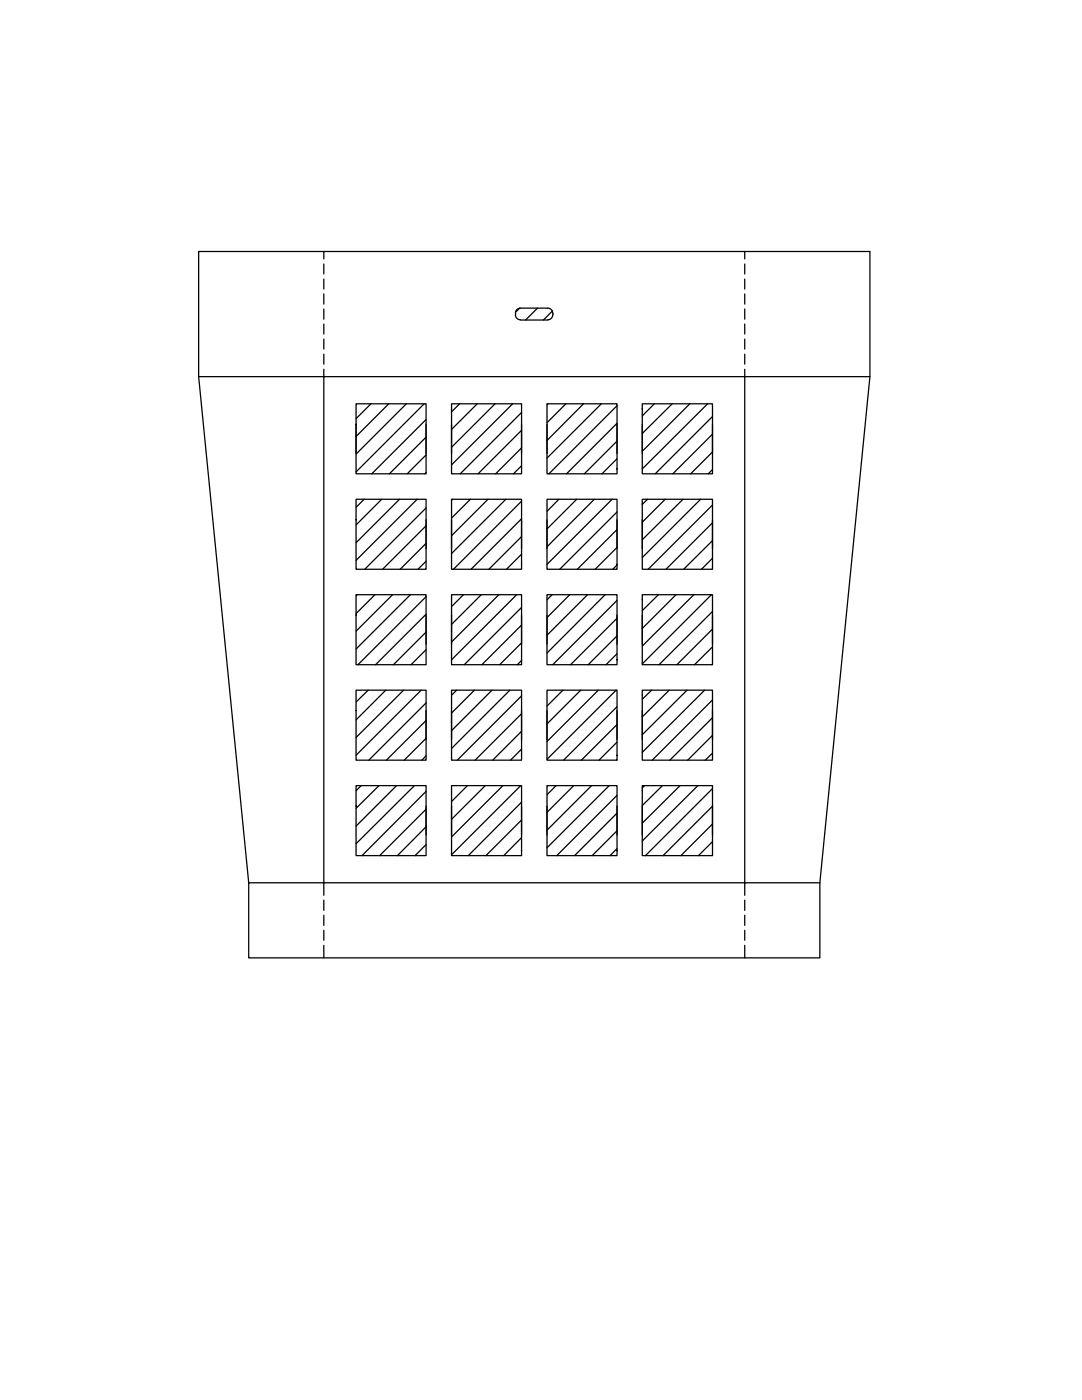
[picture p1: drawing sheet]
<svg xmlns="http://www.w3.org/2000/svg" width="216mm" height="279mm" viewBox="0 0 216 279" stroke-linecap="round" stroke-linejoin="round" font-family="sans-serif">
<!-- layer: 0 -->
<g fill="none" stroke="#000" stroke-width=".25">
<path d="M64.6 50.2h84v1.5M64.6 50.2h-25v25h25v-1.5M64.6 50.2v1.5M64.6 52.7v2M64.6 55.7v2M64.6 58.7v2M148.6 50.2h25v25h-25v-1.5M148.6 52.7v2M148.6 55.7v2M148.6 58.7v2M39.6 75.2l10 101M64.6 75.2h84v101h-84z"/>
<path d="M64.6 61.7v2M64.6 64.7v2M64.6 67.7v2M64.6 70.7v2M103.7 61.5l-.8 .8M103.9 63.9h5.4M107.2 61.5l-2.3 2.4M110.3 62l-1.9 1.9M110.3 62.5a1 1 0 0 0-1-1h-5.5a1.19 1.19 0 0 0-.9 1.2 1.19 1.19 0 0 0 .9 1.1M110.3 62.8a.99 .99 0 0 1-1 1M110.3 62.5v.4M148.6 61.7v2"/>
<path d="M148.6 64.7v2M148.6 67.7v2M148.6 70.7v2M173.6 75.2l-10 101M71 80.6h14v14h-14zM71 99.6h14v14h-14zM71 84.7v5.8M72.7 99.6l-1.7 1.6M74 80.6l-3 3M76.2 99.6l-5.2 5.2M77.6 80.6l-6.6 6.5M79.7 99.6l-8.7 8.7"/>
<path d="M81.1 80.6l-10.1 10M83.2 99.6l-12.2 12.2M84.6 80.6l-13.6 13.6M85 83.7l-10.8 10.9M85 87.2l-7.3 7.4M85 90.8l-3.7 3.8M85 94.3l-.2 .3M85 84.7v5.8M90.1 80.6h14v14h-14zM90.1 99.6h14v14h-14zM90.1 84.7v5.8M90.3 99.6l-.2 .3"/>
<path d="M91.7 80.6l-1.6 1.6M93.9 99.6l-3.8 3.8M95.2 80.6l-5.1 5.1M97.4 99.6l-7.3 7.3M98.8 80.6l-8.7 8.7M100.9 99.6l-10.8 10.9M102.3 80.6l-12.2 12.2M104.1 82.3l-12.3 12.3M104.1 85.9l-8.7 8.7M104.1 89.4l-5.2 5.2M104.1 92.9l-1.6 1.7M104.1 84.7v5.8"/>
<path d="M109.1 80.6h14v14h-14zM109.1 99.6h14v14h-14zM109.1 84.7v5.8M109.4 80.6l-.3 .2M111.5 99.6l-2.4 2.5M112.9 80.6l-3.8 3.8M115.1 99.6l-6 6M116.4 80.6l-7.3 7.3M118.6 99.6l-9.5 9.5M120 80.6l-10.9 10.8M122.1 99.6l-13 13M123.1 81l-13.6 13.6"/>
<path d="M123.1 84.5l-10.1 10.1M123.1 88l-6.5 6.6M123.1 91.6l-3 3M123.1 84.7v5.8M128.2 80.6h14v14h-14zM128.2 99.6h14v14h-14zM128.2 84.7v5.8M129.2 99.6l-1 1.1M130.6 80.6l-2.4 2.4M132.7 99.6l-4.5 4.6M134.1 80.6l-5.9 5.9M136.3 99.6l-8.1 8.1"/>
<path d="M137.6 80.6l-9.4 9.5M139.8 99.6l-11.6 11.7M141.2 80.6l-13 13M142.2 83.1l-11.5 11.5M142.2 86.6l-7.9 8M142.2 90.2l-4.4 4.4M142.2 93.7l-.9 .9M142.2 84.7v5.8M71 118.7h14v14h-14zM71.3 118.7l-.3 .2M74.8 118.7l-3.8 3.8M78.3 118.7l-7.3 7.3"/>
<path d="M81.9 118.7l-10.9 10.8M85 101.4l-12.2 12.2M85 104.9l-8.7 8.7M85 108.4l-5.1 5.2M85 112l-1.6 1.6M85 119.1l-13.6 13.6M85 103.7v5.8M90.1 118.7h14v14h-14zM90.1 103.7v5.8M92.5 118.7l-2.4 2.4M96 118.7l-5.9 5.9M99.5 118.7l-9.4 9.4"/>
<path d="M103.1 118.7l-13 13M104.1 100l-13.6 13.6M104.1 103.5l-10.1 10.1M104.1 107.1l-6.5 6.5M104.1 110.6l-3 3M104.1 103.7v5.8M109.1 118.7h14v14h-14zM109.1 103.7v5.8M110.2 118.7l-1.1 1M113.7 118.7l-4.6 4.6M117.2 118.7l-8.1 8.1M120.7 118.7l-11.6 11.6"/>
<path d="M123.1 102.2l-11.4 11.4M123.1 105.7l-7.9 7.9M123.1 109.2l-4.3 4.4M123.1 112.8l-.8 .8M123.1 119.8l-12.8 12.9M123.1 103.7v5.8M128.2 118.7h14v14h-14zM128.2 103.7v5.8M131.4 118.7l-3.2 3.2M134.9 118.7l-6.7 6.7M138.4 118.7l-10.2 10.2M142 118.7l-13.8 13.8"/>
<path d="M142.2 100.8l-12.9 12.8M142.2 104.3l-9.3 9.3M142.2 107.9l-5.8 5.7M142.2 111.4l-2.2 2.2M142.2 103.7v5.8M71 137.7h14v14h-14zM73.5 137.7l-2.5 2.4M77 137.7l-6 6M80.5 137.7l-9.5 9.5M84 137.7l-13 13M85 122.6l-10.1 10.1M85 126.1l-6.5 6.6"/>
<path d="M85 129.7l-3 3M85 122.8v5.8M90.1 137.7h14v14h-14zM90.1 122.8v5.8M91.1 137.7l-1 1.1M94.7 137.7l-4.6 4.6M98.2 137.7l-8.1 8.1M101.7 137.7l-11.6 11.7M104.1 121.2l-11.5 11.5M104.1 124.7l-7.9 8M104.1 128.3l-4.4 4.4M104.1 131.8l-.9 .9"/>
<path d="M104.1 138.9l-12.9 12.8M104.1 122.8v5.8M109.1 137.7h14v14h-14zM109.1 122.8v5.8M112.3 137.7l-3.2 3.2M115.9 137.7l-6.8 6.8M119.4 137.7l-10.3 10.3M123 137.7l-13.9 13.8M123.1 123.4l-9.3 9.3M123.1 126.9l-5.7 5.8M123.1 130.5l-2.2 2.2M123.1 122.8v5.8"/>
<path d="M128.2 137.7h14v14h-14zM128.2 122.8v5.8M130 137.7l-1.8 1.9M133.5 137.7l-5.3 5.4M137.1 137.7l-8.9 8.9M140.6 137.7l-12.4 12.4M142.2 122l-10.7 10.7M142.2 125.5l-7.1 7.2M142.2 129.1l-3.6 3.6M142.2 132.6l-.1 .1M142.2 139.7l-12.1 12M142.2 122.8v5.8"/>
<path d="M71 156.8h14v14h-14zM72.1 156.8l-1.1 1M75.6 156.8l-4.6 4.5M79.1 156.8l-8.1 8.1M82.7 156.8l-11.7 11.6M85 140.3l-11.4 11.4M85 143.8l-7.9 7.9M85 147.3l-4.3 4.4M85 150.9l-.8 .8M85 157.9l-12.8 12.9M85 141.8v5.8M90.1 156.8h14v14h-14z"/>
<path d="M90.1 141.8v5.8M93.3 156.8l-3.2 3.2M96.8 156.8l-6.7 6.7M100.3 156.8l-10.2 10.2M103.9 156.8l-13.8 13.8M104.1 142.4l-9.3 9.3M104.1 146l-5.8 5.7M104.1 149.5l-2.2 2.2M104.1 141.8v5.8M109.1 156.8h14v14h-14zM109.1 141.8v5.8M111 156.8l-1.9 1.8"/>
<path d="M114.5 156.8l-5.4 5.3M118 156.8l-8.9 8.9M121.6 156.8l-12.5 12.4M123.1 141l-10.6 10.7M123.1 144.6l-7.1 7.1M123.1 148.1l-3.6 3.6M123.1 151.7h.1M123.1 158.7l-12 12.1M123.1 141.8v5.8M128.2 156.8h14v14h-14zM128.2 141.8v5.8M128.6 156.8l-.4 .4"/>
<path d="M132.2 156.8l-4 4M135.7 156.8l-7.5 7.5M139.2 156.8l-11 11M142.2 143.2l-8.5 8.5M142.2 146.8l-5 4.9M142.2 150.3l-1.5 1.4M142.2 157.4l-13.4 13.4M142.2 141.8v5.8M64.6 178.7v-2.5h-15v15h99M64.6 179.6v2.1M85 161.5l-9.3 9.3M85 165l-5.7 5.8"/>
<path d="M85 168.6l-2.2 2.2M85 160.9v5.8M90.1 160.9v5.8M104.1 160.1l-10.7 10.7M104.1 163.6l-7.1 7.2M104.1 167.2l-3.6 3.6M104.1 170.7l-.1 .1M104.1 160.9v5.8M109.1 160.9v5.8M123.1 162.3l-8.4 8.5M123.1 165.8l-4.9 5M123.1 169.4l-1.4 1.4"/>
<path d="M123.1 160.9v5.8M128.2 160.9v5.8M142.2 166.7v-5.8l-9.9 9.9M142.2 164.5l-6.3 6.3M142.2 168l-2.8 2.8M148.6 179.6v2.1M163.6 176.2h-15v2.5M163.6 176.2v15h-15v-2.5M64.6 182.7v2M64.6 185.7v1.9M64.6 188.7v2.5M148.6 182.7v2"/>
<path d="M148.6 185.7v1.9"/>
</g>
</svg>
